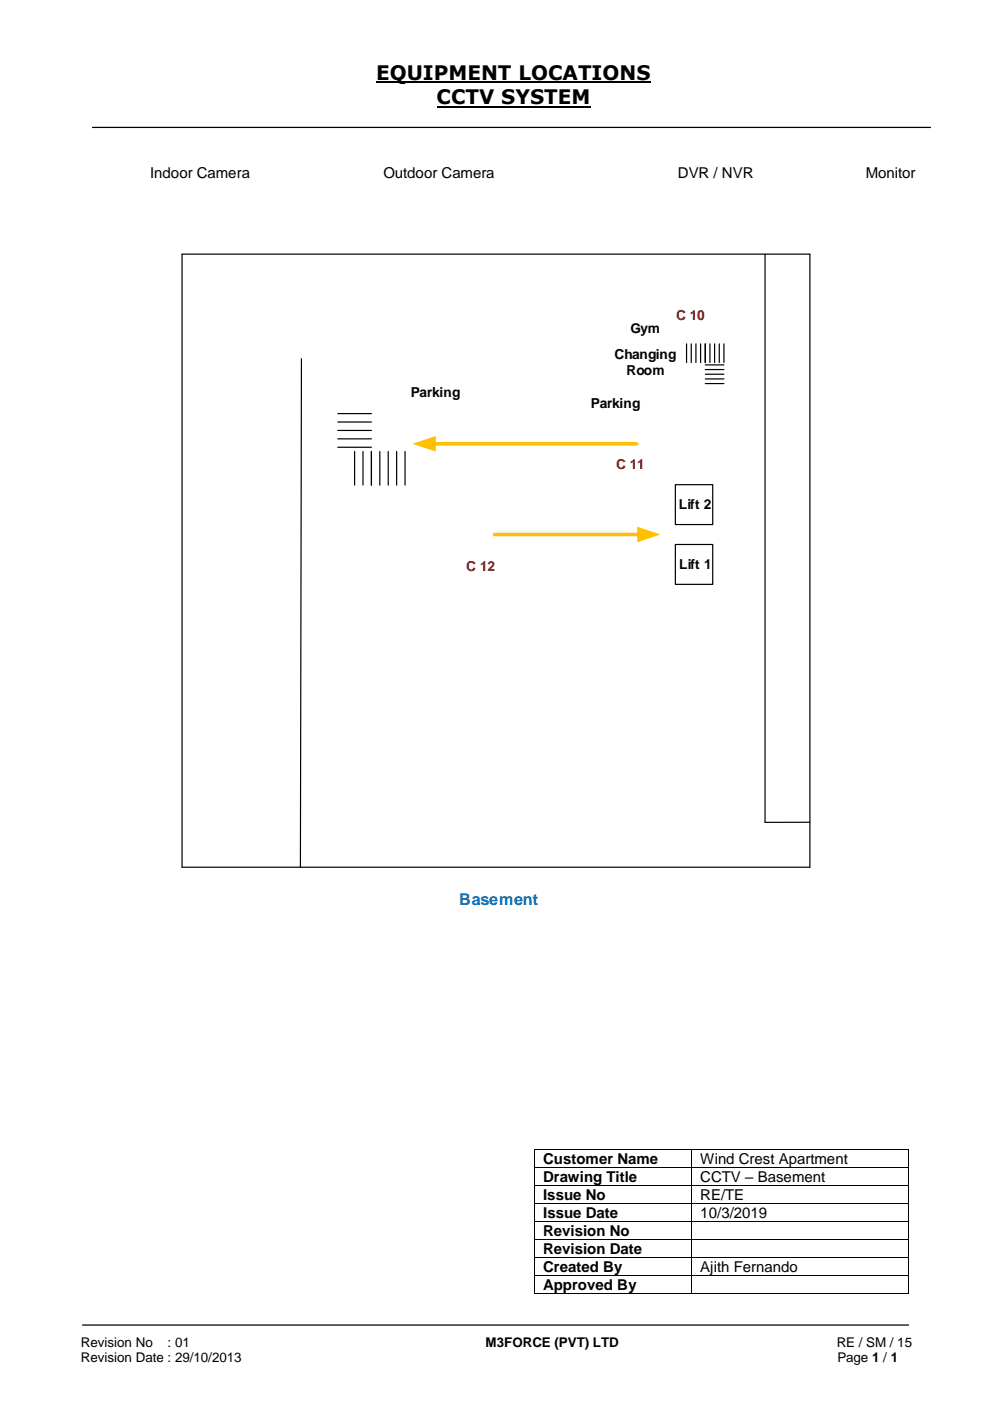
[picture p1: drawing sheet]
<svg xmlns="http://www.w3.org/2000/svg" width="210mm" height="297mm" viewBox="0 0 210 297" stroke-linecap="round" stroke-linejoin="round" font-family="sans-serif">
<defs><g id="words">
<g font-size="4.2">
<text x="79.7" y="17">EQUIPMENT LOCATIONS</text>
<text x="92.6" y="22.1">CCTV SYSTEM</text>
</g>
<text font-size="3.4" fill="#0070c0" x="97.4" y="191.8">Basement</text>
<g font-size="3.2">
<text x="31.8" y="37.7">Indoor Camera</text>
<text x="81.3" y="37.7">Outdoor Camera</text>
<text x="143.7" y="37.7">DVR / NVR</text>
<text x="183.5" y="37.7">Monitor</text>
<text x="115.1" y="246.7">Customer Name</text>
<text x="115.1" y="250.5">Drawing Title</text>
<text x="148.4" y="246.7">Wind Crest Apartment</text>
<text x="148.4" y="250.5">CCTV – Basement</text>
<text x="115.1" y="254.3">Issue No</text>
<text x="148.4" y="254.3">RE/TE</text>
<text x="115.1" y="258.1">Issue Date</text>
<text x="115.1" y="262">Revision No</text>
<text x="148.4" y="258.1">10/3/2019</text>
<text x="115.1" y="265.8">Revision Date</text>
<text x="115.1" y="269.6">Created By</text>
<text x="148.4" y="269.6">Ajith Fernando</text>
<text x="115.1" y="273.5">Approved By</text>
</g>
<g font-size="2.9">
<text x="133.7" y="70.6">Gym</text>
<text x="130.3" y="76">Changing</text>
<text x="132.8" y="79.4">Room</text>
<text x="87.1" y="84.1">Parking</text>
<text x="125.3" y="86.4">Parking</text>
<text x="143.9" y="107.9">Lift 2</text>
<text x="144" y="120.6">Lift 1</text>
</g>
<g font-size="2.9" fill="#c00000">
<text x="143.3" y="67.7">C 10</text>
<text x="130.6" y="99.5">C 11</text>
<text x="98.8" y="121">C 12</text>
</g>
<g font-size="2.8">
<text x="17.1" y="285.4">Revision No</text>
<text x="35.5" y="285.4">: 01</text>
<text x="102.9" y="285.4">M3FORCE (PVT) LTD</text>
<text x="177.4" y="285.4">RE / SM / 15</text>
<text x="17.1" y="288.7">Revision Date : 29/10/2013</text>
<text x="177.5" y="288.7">Page 1 / 1</text>
</g>
</g></defs>
<path d="M79.7 17.5h58.2M92.6 22.6h32.6" fill="none" stroke="#000" stroke-width=".42"/>
<path d="M19.5 27h177.8M17.4 280.8h175.3" fill="none" stroke="#000" stroke-width=".26"/>
<g fill="#000">
<path d="M113.1 243.5h.2v.2h-.2z" fill-rule="evenodd"/>
<path d="M113.1 243.5h.2v.2h-.2z" fill-rule="evenodd"/>
<path d="M113.1 247.3h.2v.2h-.2z" fill-rule="evenodd"/>
<path d="M113.1 251.2h.2v.2h-.2z" fill-rule="evenodd"/>
<path d="M113.1 255h.2v.2h-.2z" fill-rule="evenodd"/>
<path d="M113.1 258.8h.2v.2h-.2z" fill-rule="evenodd"/>
<path d="M146.5 243.5h.2v.2h-.2z" fill-rule="evenodd"/>
<path d="M146.5 247.3h.2v.2h-.2z" fill-rule="evenodd"/>
<path d="M146.5 251.2h.2v.2h-.2z" fill-rule="evenodd"/>
<path d="M146.5 255h.2v.2h-.2z" fill-rule="evenodd"/>
<path d="M146.5 258.8h.2v.2h-.2z" fill-rule="evenodd"/>
<path d="M192.5 243.5h.2v.2h-.2z" fill-rule="evenodd"/>
<path d="M192.5 243.5h.2v.2h-.2z" fill-rule="evenodd"/>
<path d="M192.5 247.3h.2v.2h-.2z" fill-rule="evenodd"/>
<path d="M192.5 251.2h.2v.2h-.2z" fill-rule="evenodd"/>
<path d="M192.5 255h.2v.2h-.2z" fill-rule="evenodd"/>
<path d="M192.5 258.8h.2v.2h-.2z" fill-rule="evenodd"/>
<path d="M113.1 262.7h.2v.1h-.2z" fill-rule="evenodd"/>
<path d="M113.1 266.5h.2v.1h-.2z" fill-rule="evenodd"/>
<path d="M113.1 270.3h.2v.2h-.2z" fill-rule="evenodd"/>
<path d="M113.1 274.1h.2v.2h-.2z" fill-rule="evenodd"/>
<path d="M113.1 274.1h.2v.2h-.2z" fill-rule="evenodd"/>
<path d="M146.5 262.7h.2v.1h-.2z" fill-rule="evenodd"/>
<path d="M146.5 266.5h.2v.1h-.2z" fill-rule="evenodd"/>
<path d="M146.5 270.3h.2v.2h-.2z" fill-rule="evenodd"/>
<path d="M146.5 274.1h.2v.2h-.2z" fill-rule="evenodd"/>
<path d="M192.5 262.7h.2v.1h-.2z" fill-rule="evenodd"/>
<path d="M192.5 266.5h.2v.1h-.2z" fill-rule="evenodd"/>
<path d="M192.5 270.3h.2v.2h-.2z" fill-rule="evenodd"/>
<path d="M192.5 274.1h.2v.2h-.2z" fill-rule="evenodd"/>
<path d="M192.5 274.1h.2v.2h-.2z" fill-rule="evenodd"/>
</g>
<g fill="none" stroke="#000" stroke-width=".21">
<path d="M113.2 243.7v3.6M113.2 247.5v3.7M113.2 251.4v3.6M113.2 255.2v3.6M113.2 259v3.7M113.3 243.6h33.2M113.3 247.4h33.2M113.3 251.3h33.2M113.3 255.1h33.2M113.3 258.9h33.2M146.6 243.7v3.6M146.6 247.5v3.7"/>
<path d="M146.6 251.4v3.6M146.6 255.2v3.6M146.6 259v3.7M146.7 243.6h45.8M146.7 247.4h45.8M146.7 251.3h45.8M146.7 255.1h45.8M146.7 258.9h45.8M192.6 243.7v3.6M192.6 247.5v3.7M192.6 251.4v3.6M192.6 255.2v3.6"/>
<path d="M192.6 259v3.7M113.2 262.8v3.7M113.2 266.6v3.7M113.2 270.5v3.6M113.3 262.8h33.2M113.3 266.6h33.2M113.3 270.4h33.2M113.3 274.2h33.2M146.6 262.8v3.7M146.6 266.6v3.7M146.6 270.5v3.6M146.7 262.8h45.8"/>
<path d="M146.7 266.6h45.8M146.7 270.4h45.8M146.7 274.2h45.8M192.6 262.8v3.7M192.6 266.6v3.7M192.6 270.5v3.6"/>
</g>
<path d="M38.6 53.9h133.1v129.9h-133.1zM162.2 53.9v120.4h9.5M63.9 76l-.2 107.8" fill="none" stroke="#000" stroke-width=".25"/>
<path d="M143.2 102.7h7.9v8.5h-7.9z" fill-rule="evenodd" fill="#fff"/>
<g fill="none" stroke="#000" stroke-width=".25">
<path d="M145.5 72.9v3.9M146.5 72.9v3.9M147.5 72.9v3.9M148.5 72.9v3.9M149.5 78.3h3.9M149.5 72.9v3.9M149.5 77.3h3.9M149.5 79.3h3.9M150.5 72.9v3.9M151.5 72.9v3.9M152.5 72.9v3.9M153.4 72.9v3.9"/>
<path d="M149.5 80.3h3.9M149.5 81.3h3.9M143.2 102.7h7.9v8.5h-7.9z"/>
</g>
<path d="M143.2 115.4h7.9v8.4h-7.9z" fill-rule="evenodd" fill="#fff"/>
<path d="M143.2 115.4h7.9v8.4h-7.9z" fill="none" stroke="#000" stroke-width=".25"/>
<path d="M92 94.1h43" fill="none" stroke="#ffc000" stroke-width=".76"/>
<path d="M87.4 94.1l5-1.7v3.3z" fill="#ffc000"/>
<path d="M104.8 113.3h30.7" fill="none" stroke="#ffc000" stroke-width=".76"/>
<path d="M135 111.6l5 1.7-5 1.6z" fill="#ffc000"/>
<path d="M71.6 93h7.1M71.6 89.4h7.1M71.6 94.8h7.1M71.6 91.2h7.1M71.6 87.7h7.1M75.2 95.7v7.1M76.9 95.7v7.1M78.7 95.7v7.1M80.5 95.7v7.1M82.3 95.7v7.1M84.1 95.7v7.1M85.9 95.7v7.1" fill="none" stroke="#000" stroke-width=".25"/>
<use href="#words"/>
</svg>
